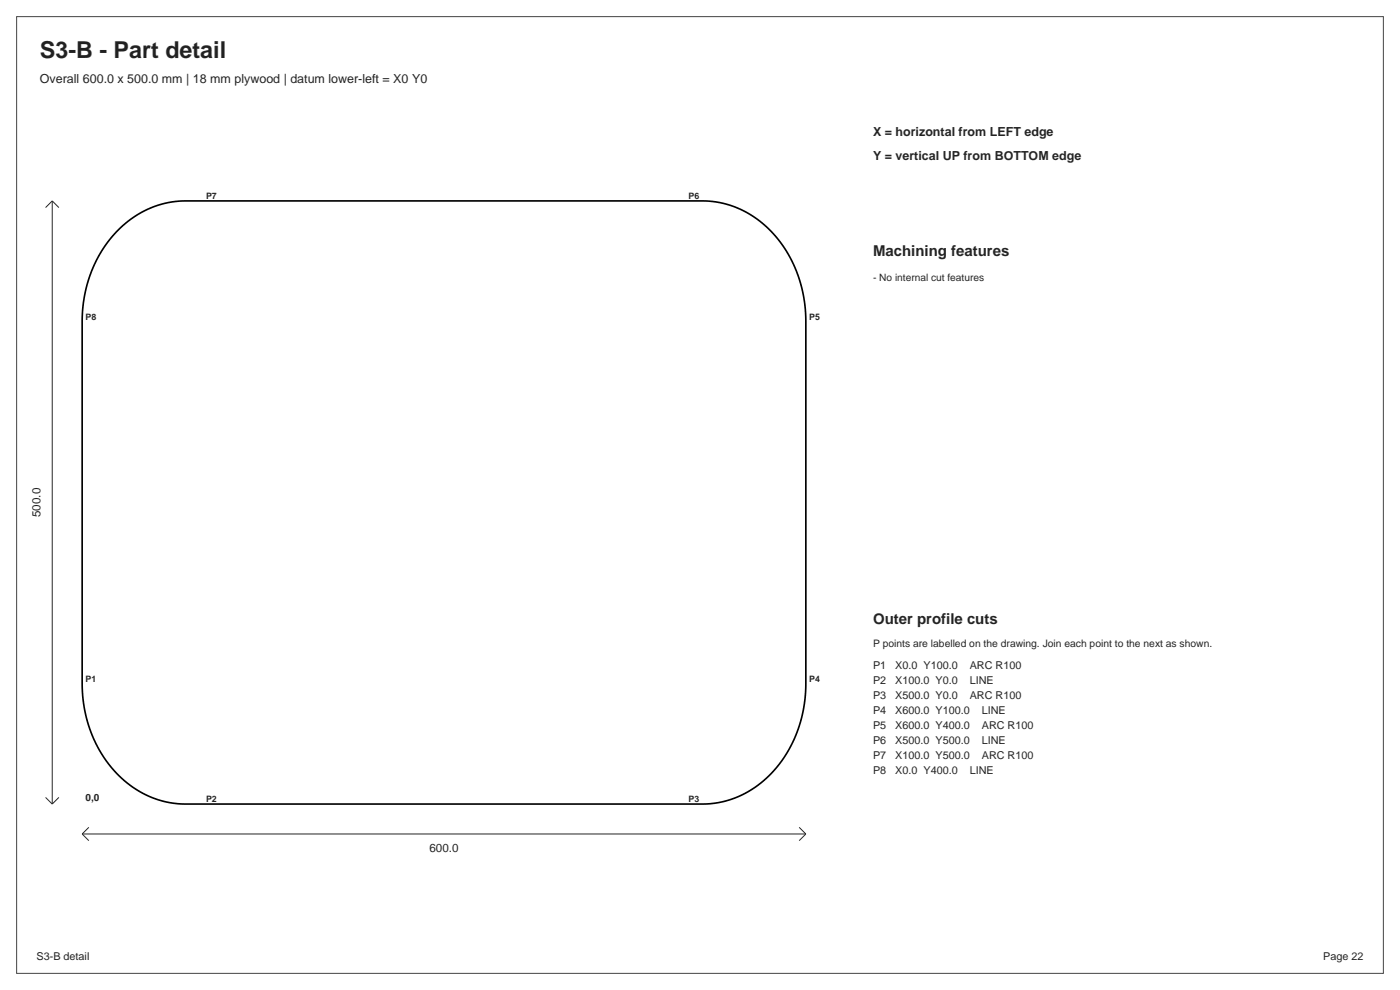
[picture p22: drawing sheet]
<svg xmlns="http://www.w3.org/2000/svg" width="297mm" height="210mm" viewBox="0 0 297 210" stroke-linecap="round" stroke-linejoin="round" font-family="sans-serif">
<defs><g id="words">
<text font-size="4.9" fill="#212529" x="8.5" y="12.3">S3-B - Part detail</text>
<g font-size="3.2" fill="#212529">
<text x="185.2" y="54.3">Machining features</text>
<text x="185.2" y="132.4">Outer profile cuts</text>
</g>
<g font-size="2.6" fill="#212529">
<text x="8.5" y="17.6">Overall 600.0 x 500.0 mm | 18 mm plywood | datum lower-left = X0 Y0</text>
<text x="185.2" y="28.9">X = horizontal from LEFT edge</text>
<text x="185.2" y="33.9">Y = vertical UP from BOTTOM edge</text>
</g>
<g font-size="2.5" fill="#212529">
<text x="8.6" y="109.7" transform="rotate(-90 8.6 109.7)">500.0</text>
<text x="91.1" y="180.8">600.0</text>
</g>
<g font-size="2.3" fill="#212529">
<text x="185.2" y="141.9">P1</text>
<text x="189.9" y="141.9">X0.0 Y100.0</text>
<text x="205.7" y="141.9">ARC R100</text>
<text x="185.2" y="145.1">P2</text>
<text x="185.2" y="148.3">P3</text>
<text x="189.9" y="145.1">X100.0 Y0.0</text>
<text x="189.9" y="148.3">X500.0 Y0.0</text>
<text x="205.7" y="145.1">LINE</text>
<text x="205.7" y="148.3">ARC R100</text>
<text x="185.2" y="151.4">P4</text>
<text x="185.2" y="154.6">P5</text>
<text x="189.9" y="151.4">X600.0 Y100.0</text>
<text x="189.9" y="154.6">X600.0 Y400.0</text>
<text x="208.3" y="151.4">LINE</text>
<text x="208.3" y="154.6">ARC R100</text>
<text x="185.2" y="157.8">P6</text>
<text x="185.2" y="161">P7</text>
<text x="189.9" y="157.8">X500.0 Y500.0</text>
<text x="189.9" y="161">X100.0 Y500.0</text>
<text x="208.3" y="157.8">LINE</text>
<text x="208.3" y="161">ARC R100</text>
<text x="185.2" y="164.1">P8</text>
<text x="189.9" y="164.1">X0.0 Y400.0</text>
<text x="205.7" y="164.1">LINE</text>
<text x="7.8" y="203.6">S3-B detail</text>
<text x="280.7" y="203.6">Page 22</text>
</g>
<g font-size="2.2" fill="#212529">
<text x="185.2" y="59.6">- No internal cut features</text>
<text x="185.2" y="137.3">P points are labelled on the drawing. Join each point to the next as shown.</text>
</g>
<text font-size="2.1" fill="#212529" x="18.1" y="169.9">0,0</text>
<g font-size="1.9" fill="#212529">
<text x="43.7" y="42.3">P7</text>
<text x="146.1" y="42.3">P6</text>
<text x="18.1" y="67.9">P8</text>
<text x="171.7" y="67.9">P5</text>
<text x="18.1" y="144.6">P1</text>
<text x="171.7" y="144.6">P4</text>
<text x="43.7" y="170.2">P2</text>
<text x="146.1" y="170.2">P3</text>
</g>
</g></defs>
<path d="M25 48.9l3.2-2.7 3.4-1.9 3.6-1.2 3.9-.5h110.8l3 .4 3.2 1 2.7 1.3 2.7 1.9 2.1 1.9 1.8 2.1 1.7 2.4 1.2 2.4 1.1 2.8 .8 2.7 .5 2.8 .2 2.9v79.7l-.6 4.5-1.3 4.1-1.8 3.8-2.3 3.3-1.7 1.9-1.7 1.5-1.8 1.3-1.9 1.1-2 .9-2.1 .7-2.2 .4-1.9 .1h-111.1l-3-.3-3.2-1-2.7-1.3-2.7-1.9-2.1-1.9-1.8-2.2-1.7-2.4-1.3-2.6-1.1-2.8-.8-2.7-.5-3.2-.2-2.9 .1-79.4 .8-4.7 .7-2.4 .8-2.2 2.3-4.2 1.4-1.8z" fill="none" stroke="#000" stroke-width=".35"/>
<path d="M11.1 42.6v128M11.1 42.6l-1.4 1.4M11.1 42.6l1.4 1.4M9.7 169.1l1.4 1.5M12.5 169.1l-1.4 1.5M17.4 176.9h153.6M17.4 176.9l1.4 1.4M18.8 175.5l-1.4 1.4M169.5 175.5l1.5 1.4M171 176.9l-1.5 1.4" fill="none" stroke="#212529" stroke-width=".21"/>
<path d="M3.5 3.5h290v203h-290z" fill="none" stroke="#444" stroke-width=".21"/>
<use href="#words"/>
</svg>
